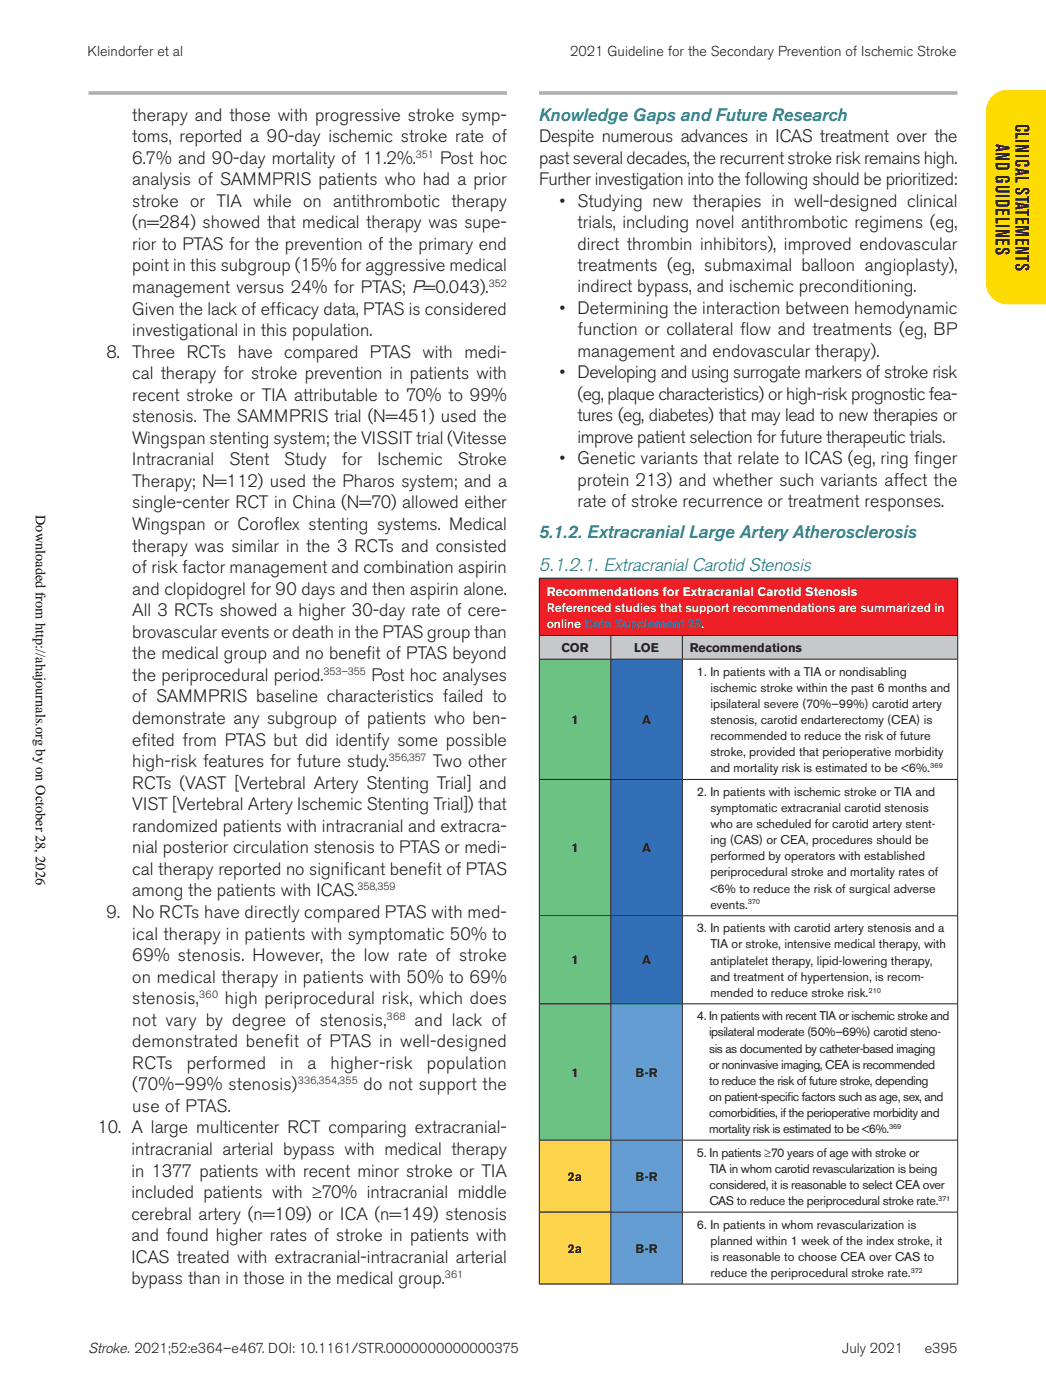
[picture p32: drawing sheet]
<svg xmlns="http://www.w3.org/2000/svg" width="206mm" height="276mm" viewBox="0 0 206 276" stroke-linecap="round" stroke-linejoin="round" font-family="sans-serif">
<defs><g id="words">
<g font-size="3.9" fill="#231f20">
<text x="196.4" y="28.4" transform="rotate(90 196.4 28.4)">AND GUIDELINES</text>
<text x="200.3" y="24.4" transform="rotate(90 200.3 24.4)">CLINICAL STATEMENTS</text>
</g>
<g font-size="3.5" fill="#231f20">
<text x="26.1" y="23.8">therapy and those with progressive stroke symp-</text>
<text x="26.1" y="28">toms, reported a 90-day ischemic stroke rate of</text>
<text x="106.4" y="28">Despite numerous advances in ICAS treatment over the</text>
<text x="26.1" y="32.3">6.7% and 90-day mortality of 11.2%.</text>
<text x="86.9" y="32.3">Post hoc</text>
<text x="106.4" y="32.3">past several decades, the recurrent stroke risk remains high.</text>
<text x="26.1" y="36.5">analysis of SAMMPRIS patients who had a prior</text>
<text x="26.1" y="40.8">stroke or TIA while on antithrombotic therapy</text>
<text x="106.4" y="36.5">Further investigation into the following should be prioritized:</text>
<text x="110.4" y="40.8">• Studying new therapies in well-designed clinical</text>
<text x="26.1" y="45">(n=284) showed that medical therapy was supe-</text>
<text x="113.9" y="45">trials, including novel antithrombotic regimens (eg,</text>
<text x="26.1" y="49.3">rior to PTAS for the prevention of the primary end</text>
<text x="26.1" y="53.6">point in this subgroup (15% for aggressive medical</text>
<text x="113.9" y="49.2">direct thrombin inhibitors), improved endovascular</text>
<text x="113.9" y="53.5">treatments (eg, submaximal balloon angioplasty),</text>
<text x="26.1" y="57.8">management versus 24% for PTAS; P=0.043).</text>
<text x="113.9" y="57.7">indirect bypass, and ischemic preconditioning.</text>
<text x="26.1" y="62.1">Given the lack of eff</text>
<text x="54.4" y="62.1">icacy data, PTAS is considered</text>
<text x="110.4" y="61.9">• Determining the interaction between hemodynamic</text>
<text x="21" y="70.6">8.</text>
<text x="26.1" y="66.3">investigational in this population.</text>
<text x="26.1" y="70.6">Three RCTs have compared PTAS with medi-</text>
<text x="113.9" y="66.2">function or collateral f</text>
<text x="113.9" y="70.4">management and endovascular therapy).</text>
<text x="146" y="66.2">low and treatments (eg, BP</text>
<text x="26.1" y="74.8">cal therapy for stroke prevention in patients with</text>
<text x="110.4" y="74.7">• Developing and using surrogate markers of stroke risk</text>
<text x="26.1" y="79.1">recent stroke or TIA attributable to 70% to 99%</text>
<text x="26.1" y="83.3">stenosis. The SAMMPRIS trial (N=451) used the</text>
<text x="113.9" y="78.9">(eg, plaque characteristics) or high-risk prognostic fea-</text>
<text x="113.9" y="83.1">tures (eg, diabetes) that may lead to new therapies or</text>
<text x="26.1" y="87.6">Wingspan stenting system; the VISSIT trial (Vitesse</text>
<text x="113.9" y="87.4">improve patient selection for future therapeutic trials.</text>
<text x="26.1" y="91.8">Intracranial</text>
<text x="45.3" y="91.8">Stent</text>
<text x="56.1" y="91.8">Study</text>
<text x="67.4" y="91.8">for</text>
<text x="74.5" y="91.8">Ischemic</text>
<text x="90.3" y="91.8">Stroke</text>
<text x="110.4" y="91.6">• Genetic variants that relate to ICAS (eg, ring f</text>
<text x="113.9" y="95.8">protein 213) and whether such variants affect the</text>
<text x="180.4" y="91.6">inger</text>
<text x="26.1" y="96.1">Therapy; N=112) used the Pharos system; and a</text>
<text x="26.1" y="100.3">single-center RCT in China (N=70) allowed either</text>
<text x="113.9" y="100.1">rate of stroke recurrence or treatment responses.</text>
<text x="26.1" y="104.6">Wingspan or Corof</text>
<text x="54" y="104.6">lex stenting systems. Medical</text>
<text x="26.1" y="108.8">therapy was similar in the 3 RCTs and consisted</text>
<text x="26.1" y="113.1">of risk factor management and combination aspirin</text>
<text x="26.1" y="117.3">and clopidogrel for 90 days and then aspirin alone.</text>
<text x="26.1" y="121.6">All 3 RCTs showed a higher 30-day rate of cere-</text>
<text x="26.1" y="125.8">brovascular events or death in the PTAS group than</text>
<text x="26.1" y="130.1">the medical group and no benef</text>
<text x="72.3" y="130.1">it of PTAS beyond</text>
<text x="26.1" y="134.3">the periprocedural period.</text>
<text x="73.3" y="134.3">Post hoc analyses</text>
<text x="26.1" y="138.6">of SAMMPRIS baseline characteristics failed to</text>
<text x="26.1" y="142.8">demonstrate any subgroup of patients who ben-</text>
<text x="26.1" y="147.1">ef</text>
<text x="27.9" y="147.1">ited from PTAS but did identify some possible</text>
<text x="26.1" y="151.3">high-risk features for future study.</text>
<text x="26.1" y="155.6">RCTs (VAST [Vertebral Artery Stenting Trial] and</text>
<text x="85.4" y="151.4">Two other</text>
<text x="26.1" y="159.9">VIST [Vertebral Artery Ischemic Stenting Trial]) that</text>
<text x="26.1" y="164.1">randomized patients with intracranial and extracra-</text>
<text x="26.1" y="168.4">nial posterior circulation stenosis to PTAS or medi-</text>
<text x="26.1" y="172.6">cal therapy reported no signif</text>
<text x="67.9" y="172.6">icant benef</text>
<text x="84.3" y="172.6">it of PTAS</text>
<text x="26.1" y="176.9">among the patients with ICAS.</text>
<text x="21" y="181.1">9. No RCTs have directly compared PTAS with med-</text>
<text x="26.1" y="185.4">ical therapy in patients with symptomatic 50% to</text>
<text x="26.1" y="189.6">69% stenosis. However, the low rate of stroke</text>
<text x="26.1" y="193.9">on medical therapy in patients with 50% to 69%</text>
<text x="26.1" y="198.1">stenosis,</text>
<text x="26.1" y="202.4">not vary by degree of stenosis,</text>
<text x="44.4" y="198.1">high periprocedural risk, which does</text>
<text x="81.8" y="202.4">and lack of</text>
<text x="26.1" y="206.6">demonstrated benef</text>
<text x="56.1" y="206.6">it of PTAS in well-designed</text>
<text x="26.1" y="210.9">RCTs</text>
<text x="26.1" y="215.1">(70%–99% stenosis)</text>
<text x="36.8" y="210.9">performed</text>
<text x="55.3" y="210.9">in</text>
<text x="60.7" y="210.9">a</text>
<text x="65.2" y="210.9">higher-risk</text>
<text x="71.7" y="215.1">do not support the</text>
<text x="84.2" y="210.9">population</text>
<text x="26.1" y="219.4">use of PTAS.</text>
<text x="19.2" y="223.6">10. A large multicenter RCT comparing extracranial-</text>
<text x="25.9" y="227.9">intracranial arterial bypass with medical therapy</text>
<text x="25.9" y="232.1">in 1377 patients with recent minor stroke or TIA</text>
<text x="25.9" y="236.4">included patients with ≥70% intracranial middle</text>
<text x="25.9" y="240.6">cerebral artery (n=109) or ICA (n=149) stenosis</text>
<text x="25.9" y="244.9">and found higher rates of stroke in patients with</text>
<text x="25.9" y="249.1">ICAS treated with extracranial-intracranial arterial</text>
<text x="25.9" y="253.4">bypass than in those in the medical group.</text>
</g>
<g font-size="3.5" fill="#227d82">
<text x="106.4" y="23.8">Knowledge Gaps and Future Research</text>
<text x="106.4" y="106.1">5.1.2. Extracranial Large Artery Atherosclerosis</text>
<text x="106.4" y="112.6">5.1.2.1. Extracranial Carotid Stenosis</text>
</g>
<g font-size="2.8" fill="#231f20">
<text x="17.3" y="11.1">Kleindorfer et al</text>
<text x="112.5" y="11.1">2021 Guideline for the Secondary Prevention of Ischemic Stroke</text>
<text x="17.5" y="266.9">Stroke. 2021;52:e364–e467. DOI: 10.1161/STR.0000000000000375</text>
<text x="166.2" y="266.9">July 2021</text>
<text x="182.4" y="266.9">e395</text>
</g>
<text font-size="2.8" x="7.1" y="101.6" transform="rotate(90 7.1 101.6)">Downloaded from http://ahajournals.org by on October 28, 2026</text>
<g font-size="2.5" fill="#fff">
<text x="107.9" y="117.6">Recommendations for Extracranial Carotid Stenosis</text>
<text x="107.9" y="120.8">Referenced studies that support recommendations are summarized in</text>
<text x="107.9" y="124">online Data Supplement 28.</text>
</g>
<g font-size="2.5" fill="#231f20">
<text x="110.8" y="128.7">COR</text>
<text x="125.2" y="128.7">LOE</text>
<text x="136.1" y="128.7">Recommendations</text>
<text x="137.5" y="133.3">1. In patients with a TIA or nondisabling</text>
<text x="140.2" y="136.5">ischemic stroke within the past 6 months and</text>
<text x="112.8" y="142.9">1</text>
<text x="126.7" y="142.9">A</text>
<text x="140.2" y="139.7">ipsilateral severe (70%–99%) carotid artery</text>
<text x="140.2" y="142.9">stenosis, carotid endarterectomy (CEA) is</text>
<text x="140.2" y="146">recommended to reduce the risk of future</text>
<text x="140.2" y="149.2">stroke, provided that perioperative morbidity</text>
<text x="140.2" y="152.4">and mortality risk is estimated to be</text>
<text x="179.3" y="152.4">6%.</text>
<text x="137.5" y="157">2. In patients with ischemic stroke or TIA and</text>
<text x="140.2" y="160.2">symptomatic extracranial carotid stenosis</text>
<text x="140.2" y="163.4">who are scheduled for carotid artery stent-</text>
<text x="140.2" y="166.6">ing (CAS) or CEA, procedures should be</text>
<text x="112.8" y="168.2">1</text>
<text x="126.7" y="168.2">A</text>
<text x="140.2" y="169.8">performed by operators with established</text>
<text x="140.2" y="172.9">periprocedural stroke and mortality rates of</text>
<text x="140.2" y="179.3">events.</text>
<text x="141.6" y="176.1">6% to reduce the risk of surgical adverse</text>
<text x="137.5" y="183.9">3. In patients with carotid artery stenosis and a</text>
<text x="112.8" y="190.3">1</text>
<text x="126.7" y="190.3">A</text>
<text x="140.2" y="187.1">TIA or stroke, intensive medical therapy, with</text>
<text x="140.2" y="190.3">antiplatelet therapy, lipid-lowering therapy,</text>
<text x="140.2" y="193.5">and treatment of hypertension, is recom-</text>
<text x="140.2" y="196.7">mended to reduce stroke risk.</text>
<text x="137.5" y="201.3">4. In patients with recent TIA or ischemic stroke and</text>
<text x="139.9" y="204.5">ipsilateral moderate (50%–69%) carotid steno-</text>
<text x="139.9" y="207.7">sis as documented by catheter-based imaging</text>
<text x="112.8" y="212.4">1</text>
<text x="125.4" y="212.4">B-R</text>
<text x="139.9" y="210.8">or noninvasive imaging, CEA is recommended</text>
<text x="139.9" y="214">to reduce the risk of future stroke, depending</text>
<text x="139.9" y="217.2">on patient-specif</text>
<text x="139.9" y="220.4">comorbidities, if the perioperative morbidity and</text>
<text x="155.4" y="217.2">ic factors such as age, sex, and</text>
<text x="139.9" y="223.6">mortality risk is estimated to be</text>
<text x="171.4" y="223.5">6%.</text>
<text x="112" y="233">2a</text>
<text x="125.4" y="233">B-R</text>
<text x="137.5" y="228.2">5. In patients ≥70 years of age with stroke or</text>
<text x="140" y="231.4">TIA in whom carotid revascularization is being</text>
<text x="140" y="234.6">considered, it is reasonable to select CEA over</text>
<text x="140" y="237.7">CAS to reduce the periprocedural stroke rate.</text>
<text x="137.5" y="242.4">6. In patients in whom revascularization is</text>
<text x="140.2" y="245.6">planned within 1 week of the index stroke, it</text>
<text x="112" y="247.2">2a</text>
<text x="125.4" y="247.2">B-R</text>
<text x="140.2" y="248.8">is reasonable to choose CEA over CAS to</text>
<text x="140.2" y="251.9">reduce the periprocedural stroke rate.</text>
</g>
<g font-size="2.1" fill="#231f20">
<text x="82" y="31.1">351</text>
<text x="96.4" y="56.6">352</text>
<text x="63.8" y="133.2">353–355</text>
<text x="76.7" y="150.2">356,357</text>
<text x="177.9" y="152.4">&lt;</text>
<text x="70.5" y="175.7">358,359</text>
<text x="140.2" y="176.1">&lt;</text>
<text x="39.3" y="196.9">360</text>
<text x="76.3" y="201.2">368</text>
<text x="58.8" y="214">336,354,355</text>
<text x="170.1" y="223.5">&lt;</text>
<text x="87.7" y="252.2">361</text>
</g>
<g font-size="1.4" fill="#231f20">
<text x="183.5" y="151.6">369</text>
<text x="147.6" y="178.5">370</text>
<text x="171.4" y="195.8">210</text>
<text x="175.4" y="222.7">369</text>
<text x="185.1" y="236.9">371</text>
<text x="179.7" y="251.1">372</text>
</g>
</g></defs>
<path d="M17.5 18.3h82.5M106.4 18.3h82.5" fill="none" stroke="#aeafb3" stroke-width=".71" stroke-linecap="butt"/>
<path d="M195.5 19.2a4.2 4.2 0 0 1 3.3-1.5h7.6v42.4h-7.6a4.2 4.2 0 0 1-4.3-4.3v-33.8a4.2 4.2 0 0 1 1-2.8z" fill="#ffdc01"/>
<path d="M106.4 114.1h82.6v11.3h-82.6z" fill="#ee1f26"/>
<path d="M106.4 125.4h14.1v4.7h-14.1zM120.5 125.4h14.1v4.7h-14.1zM134.6 125.4h54.4v4.7h-54.4z" fill="#c7c8ca"/>
<path d="M106.4 130.1h14.1v23.7h-14.1zM106.4 153.8h14.1v26.9h-14.1zM106.4 180.7h14.1v17.4h-14.1zM106.4 198.1h14.1v26.9h-14.1z" fill="#6cc283"/>
<path d="M120.5 130.1h14.1v23.7h-14.1zM120.5 153.8h14.1v26.9h-14.1zM120.5 180.7h14.1v17.4h-14.1z" fill="#326fb7"/>
<path d="M120.5 198.1h14.1v26.9h-14.1zM120.5 225h14.1v14.2h-14.1zM120.5 239.2h14.1v14.2h-14.1z" fill="#639dd4"/>
<path d="M106.4 225h14.1v14.2h-14.1zM106.4 239.2h14.1v14.2h-14.1z" fill="#fdd54c"/>
<g fill="none" stroke="#231f20" stroke-width=".2">
<path d="M106.4 114.1h82.6M106.4 114.1v11.2M189 114.1v11.2M106.4 130.1h82.6M106.4 125.4h82.6M106.4 125.4v4.6M106.4 130.1v23.6M120.5 125.4v4.6M120.5 130.1v23.6M134.6 125.4v4.6M134.6 130.1v23.6M189 125.4v4.6"/>
<path d="M189 130.1v23.6M106.4 153.8h82.6M106.4 153.8v26.8M120.5 153.8v26.8M134.6 153.8v26.8M189 153.8v26.8M106.4 180.7h82.6M106.4 198.1h82.6M106.4 180.7v17.3M106.4 198.1v26.8M120.5 180.7v17.3M120.5 198.1v26.8"/>
<path d="M134.6 180.7v17.3M134.6 198.1v26.8M189 180.7v17.3M189 198.1v26.8M106.4 225h82.6M106.4 239.2h82.6M106.4 225v14.1M106.4 239.2v14.1M120.5 225v14.1M120.5 239.2v14.1M134.6 225v14.1M134.6 239.2v14.1"/>
<path d="M189 225v14.1M189 239.2v14.1M106.4 253.4h82.6"/>
</g>
<use href="#words"/>
</svg>
